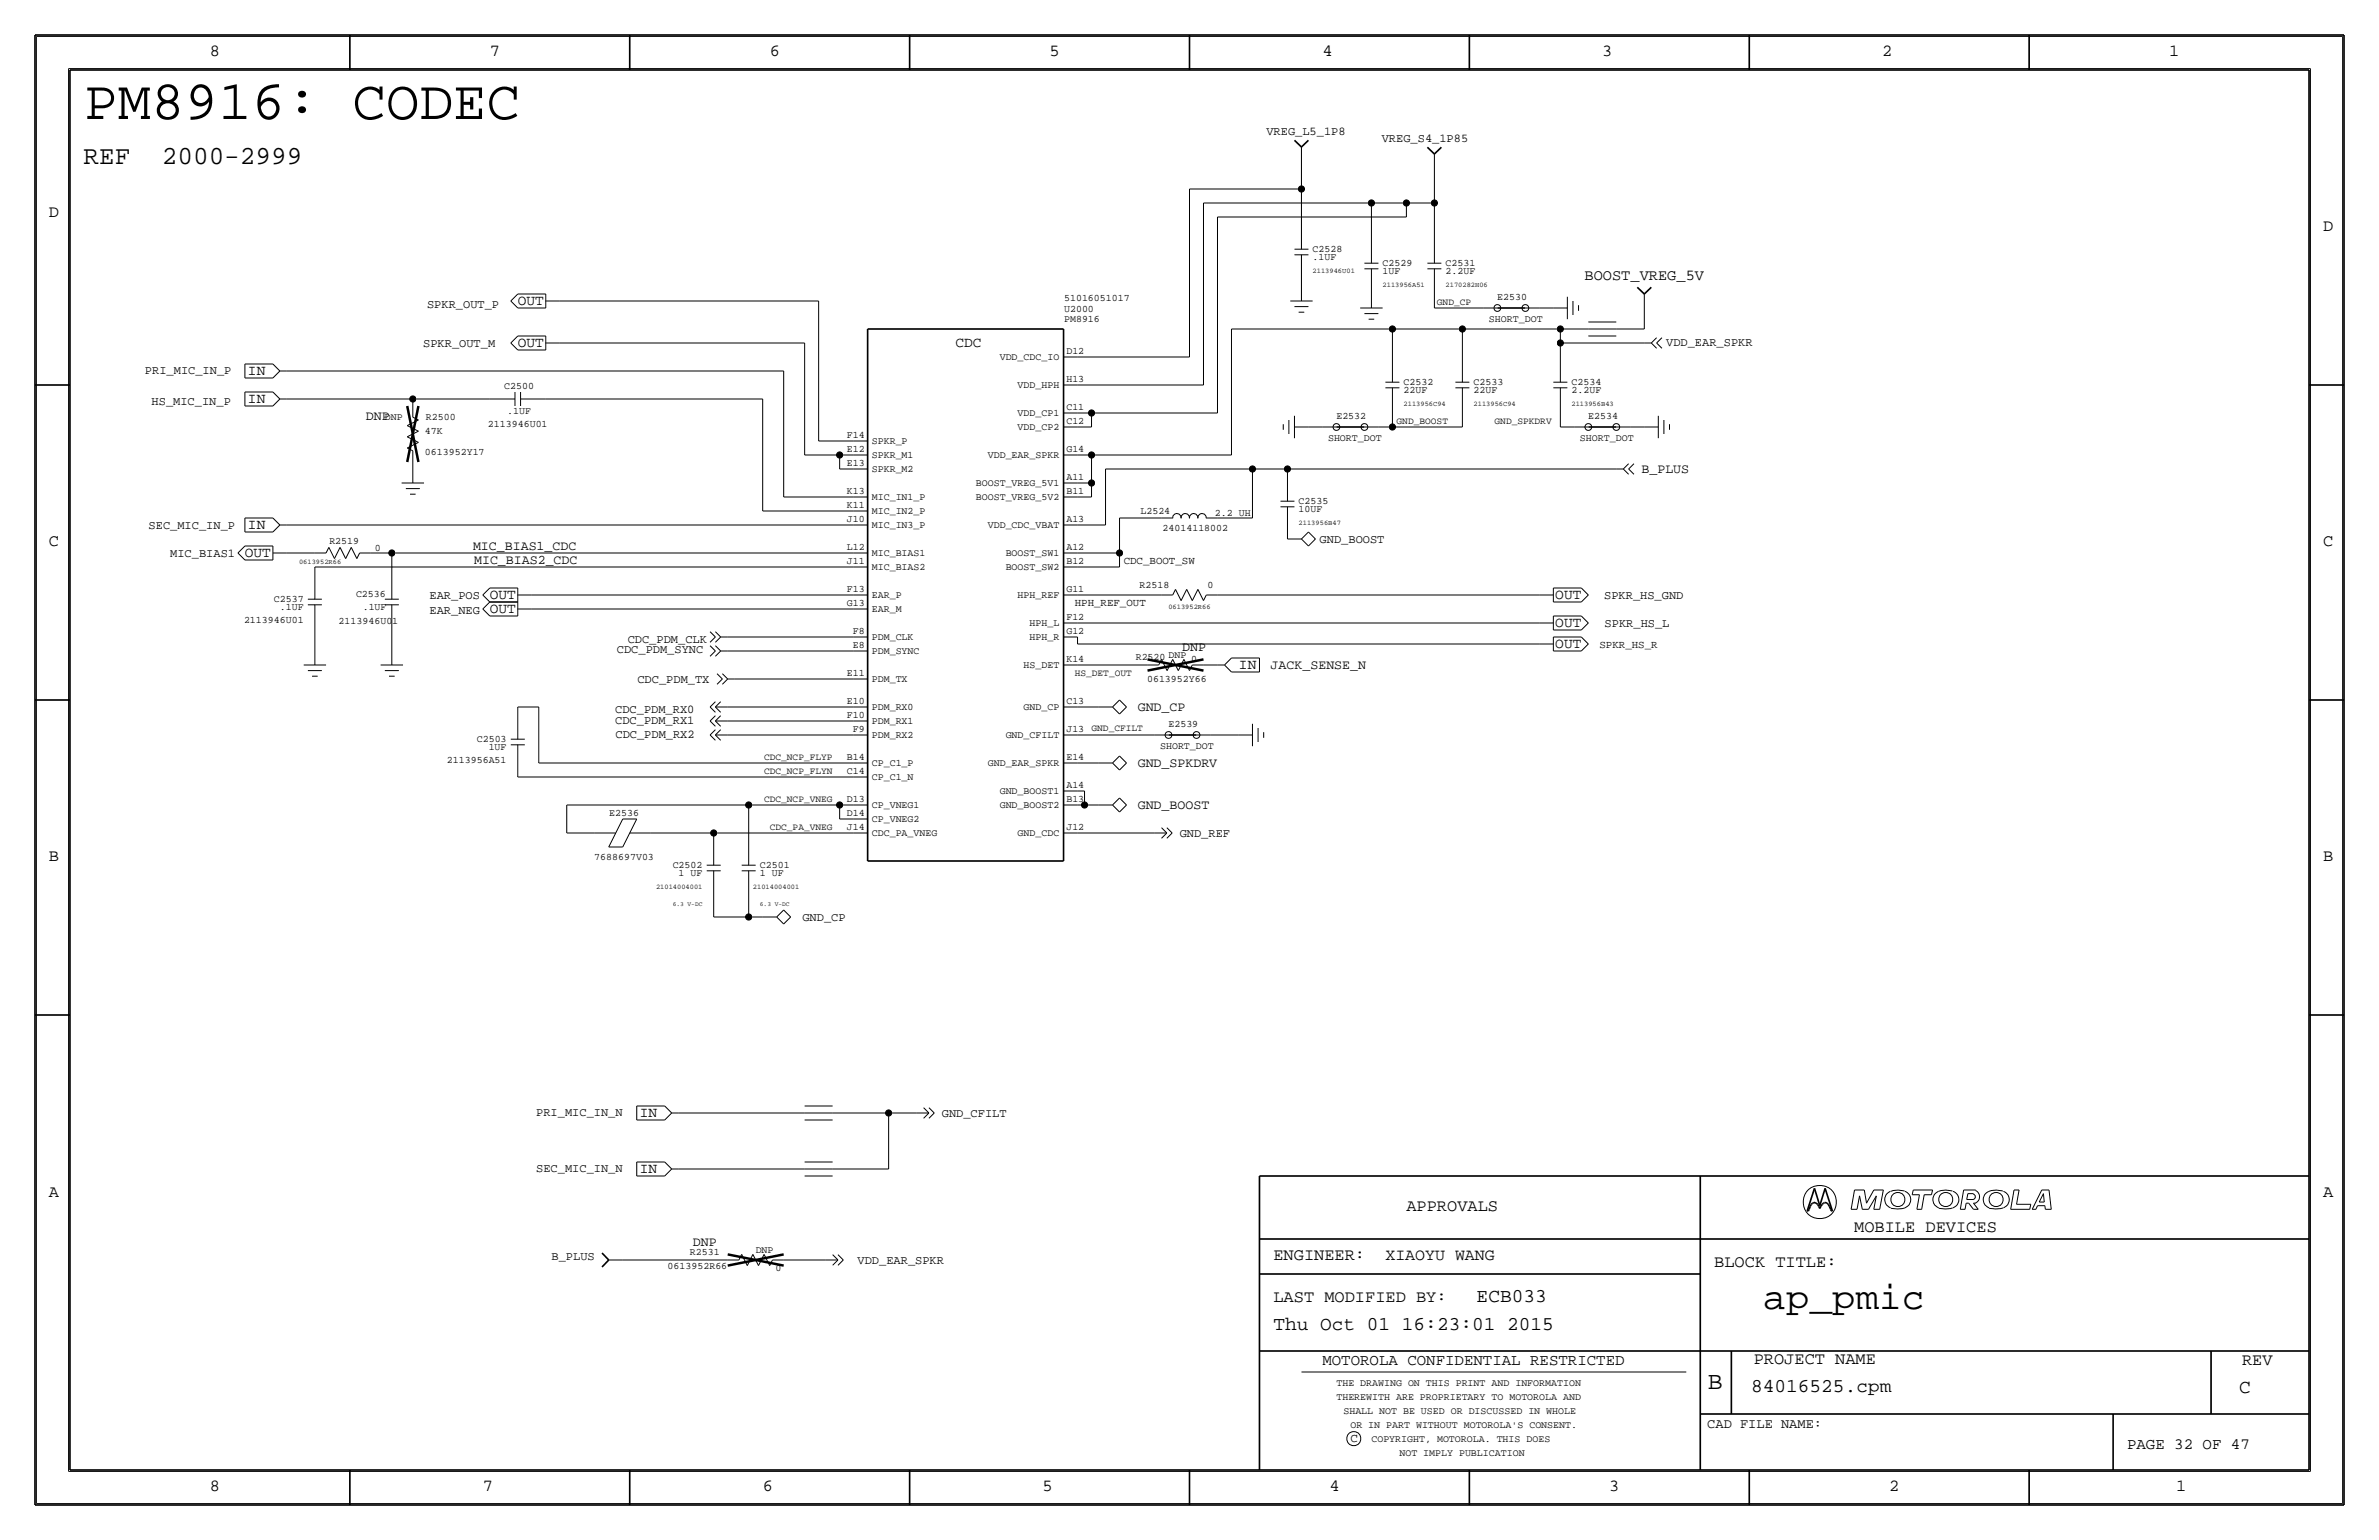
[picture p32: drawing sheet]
<svg xmlns="http://www.w3.org/2000/svg" width="432mm" height="279mm" viewBox="0 0 432 279" stroke-linecap="round" stroke-linejoin="round" font-family="sans-serif">
<defs><g id="words">
<text font-size="10.1" x="15.2" y="21.6">PM8916: CODEC</text>
<text font-size="7" x="320" y="237.5">ap_pmic</text>
<g font-size="4.7">
<text x="15.1" y="29.8">REF</text>
<text x="29.3" y="29.8">2000-2999</text>
</g>
<text font-size="4.5" x="310" y="252.1">B</text>
<g font-size="3.5">
<text x="268" y="236.2">ECB033</text>
<text x="231.1" y="241.3">Thu Oct 01 16:23:01 2015</text>
<text x="317.9" y="252.6">84016525.cpm</text>
<text x="406.4" y="252.7">C</text>
</g>
<g font-size="3.1">
<text x="38.1" y="10.2">8</text>
<text x="88.9" y="10.2">7</text>
<text x="139.7" y="10.2">6</text>
<text x="190.5" y="10.2">5</text>
<text x="240" y="10.2">4</text>
<text x="290.8" y="10.2">3</text>
<text x="341.6" y="10.2">2</text>
<text x="393.7" y="10.2">1</text>
<text x="8.9" y="39.4">D</text>
<text x="421.6" y="41.9">D</text>
<text x="8.9" y="99.1">C</text>
<text x="421.6" y="99.1">C</text>
<text x="8.9" y="156.2">B</text>
<text x="421.6" y="156.2">B</text>
<text x="8.9" y="217.2">A</text>
<text x="255.3" y="219.7">APPROVALS</text>
<text x="421.6" y="217.2">A</text>
<text x="336.5" y="223.5">MOBILE DEVICES</text>
<text x="231.1" y="228.6">ENGINEER:</text>
<text x="311.2" y="229.9">BLOCK TITLE:</text>
<text x="231.1" y="236.2">LAST MODIFIED BY:</text>
<text x="318.3" y="247.5">PROJECT NAME</text>
<text x="407" y="247.6">REV</text>
<text x="38.1" y="270.5">8</text>
<text x="87.6" y="270.5">7</text>
<text x="138.4" y="270.5">6</text>
<text x="189.2" y="270.5">5</text>
<text x="241.3" y="270.5">4</text>
<text x="292.1" y="270.5">3</text>
<text x="342.9" y="270.5">2</text>
<text x="395" y="270.5">1</text>
</g>
<text font-size="3" x="251.5" y="228.6">XIAOYU WANG</text>
<g font-size="2.9">
<text x="240" y="247.6">MOTOROLA CONFIDENTIAL RESTRICTED</text>
<text x="386.1" y="262.9">PAGE 32 OF 47</text>
</g>
<text font-size="2.8" x="287.6" y="50.8">BOOST_VREG_5V</text>
<g font-size="2.6">
<text x="94" y="55.4">OUT</text>
<text x="94" y="63">OUT</text>
<text x="173.4" y="63">CDC</text>
<text x="45" y="68">IN</text>
<text x="45" y="73.1">IN</text>
<text x="45" y="96">IN</text>
<text x="44.4" y="101.1">OUT</text>
<text x="88.9" y="111.3">OUT</text>
<text x="88.9" y="108.8">OUT</text>
<text x="282.3" y="108.8">OUT</text>
<text x="282.3" y="113.8">OUT</text>
<text x="282.3" y="117.7">OUT</text>
<text x="224.9" y="121.4">IN</text>
<text x="116.1" y="202.6">IN</text>
<text x="116.1" y="212.8">IN</text>
</g>
<text font-size="2.5" x="309.9" y="259.1">CAD FILE NAME:</text>
<g font-size="2.4">
<text x="66.4" y="76.2">DNP</text>
<text x="297.9" y="85.9">B_PLUS</text>
<text x="85.9" y="99.8">MIC_BIAS1_CDC</text>
<text x="86.1" y="102.3">MIC_BIAS2_CDC</text>
<text x="214.6" y="118.1">DNP</text>
<text x="230.6" y="121.4">JACK_SENSE_N</text>
<text x="206.5" y="129">GND_CP</text>
<text x="206.5" y="139.2">GND_SPKDRV</text>
<text x="206.5" y="146.8">GND_BOOST</text>
<text x="125.7" y="226.1">DNP</text>
</g>
<text font-size="2.3" x="245.1" y="261.6">C</text>
<g font-size="2.2">
<text x="229.9" y="24.5">VREG_L5_1P8</text>
<text x="250.8" y="25.7">VREG_S4_1P85</text>
<text x="77.5" y="55.8">SPKR_OUT_P</text>
<text x="76.8" y="63">SPKR_OUT_M</text>
<text x="302.4" y="62.8">VDD_EAR_SPKR</text>
<text x="26.3" y="67.9">PRI_MIC_IN_P</text>
<text x="27.5" y="73.6">HS_MIC_IN_P</text>
<text x="27" y="96">SEC_MIC_IN_P</text>
<text x="30.9" y="101.1">MIC_BIAS1</text>
<text x="239.5" y="98.6">GND_BOOST</text>
<text x="78" y="111.5">EAR_NEG</text>
<text x="78" y="108.7">EAR_POS</text>
<text x="291.2" y="108.7">SPKR_HS_GND</text>
<text x="291.2" y="113.8">SPKR_HS_L</text>
<text x="112" y="118.4">CDC_PDM_SYNC</text>
<text x="113.9" y="116.6">CDC_PDM_CLK</text>
<text x="115.7" y="124">CDC_PDM_TX</text>
<text x="111.7" y="131.4">CDC_PDM_RX1</text>
<text x="111.7" y="129.4">CDC_PDM_RX0</text>
<text x="111.7" y="133.9">CDC_PDM_RX2</text>
<text x="214.1" y="151.9">GND_REF</text>
<text x="145.6" y="167.1">GND_CP</text>
<text x="97.3" y="202.5">PRI_MIC_IN_N</text>
<text x="170.9" y="202.7">GND_CFILT</text>
<text x="97.3" y="212.7">SEC_MIC_IN_N</text>
<text x="100.1" y="228.6">B_PLUS</text>
<text x="155.7" y="229.4">VDD_EAR_SPKR</text>
</g>
<g font-size="2">
<text x="204" y="102.4">CDC_BOOT_SW</text>
<text x="195.1" y="110">HPH_REF_OUT</text>
<text x="290.3" y="117.6">SPKR_HS_R</text>
</g>
<g font-size="1.8">
<text x="238.3" y="47.2">.1UF</text>
<text x="238.3" y="45.7">C2528</text>
<text x="251" y="49.8">1UF</text>
<text x="251" y="48.3">C2529</text>
<text x="262.4" y="49.8">2.2UF</text>
<text x="262.4" y="48.3">C2531</text>
<text x="193.1" y="58.4">PM8916</text>
<text x="193.1" y="54.6">51016051017</text>
<text x="193.1" y="56.5">U2000</text>
<text x="270.3" y="58.4">SHORT_DOT</text>
<text x="271.8" y="54.4">E2530</text>
<text x="181.5" y="65.4">VDD_CDC_IO</text>
<text x="193.6" y="64.3">D12</text>
<text x="91.5" y="70.6">C2500</text>
<text x="184.7" y="70.5">VDD_HPH</text>
<text x="193.6" y="69.3">H13</text>
<text x="254.8" y="71.4">22UF</text>
<text x="254.8" y="69.9">C2532</text>
<text x="267.5" y="71.4">22UF</text>
<text x="267.5" y="69.9">C2533</text>
<text x="285.2" y="71.4">2.2UF</text>
<text x="285.2" y="69.9">C2534</text>
<text x="69.8" y="76.2">DNP</text>
<text x="77.3" y="76.2">R2500</text>
<text x="88.6" y="77.5">2113946U01</text>
<text x="92.1" y="75.2">.1UF</text>
<text x="184.7" y="75.5">VDD_CP1</text>
<text x="193.6" y="77">C12</text>
<text x="193.6" y="74.4">C11</text>
<text x="242.6" y="75.9">E2532</text>
<text x="288.3" y="75.9">E2534</text>
<text x="77.1" y="78.7">47K</text>
<text x="77.1" y="82.5">0613952Y17</text>
<text x="153.7" y="79.5">F14</text>
<text x="153.7" y="82">E12</text>
<text x="158.2" y="83.2">SPKR_M1</text>
<text x="158.2" y="80.6">SPKR_P</text>
<text x="179.3" y="83.2">VDD_EAR_SPKR</text>
<text x="184.7" y="78.1">VDD_CP2</text>
<text x="193.6" y="82">G14</text>
<text x="241.1" y="80">SHORT_DOT</text>
<text x="286.8" y="80">SHORT_DOT</text>
<text x="153.7" y="84.6">E13</text>
<text x="153.7" y="89.7">K13</text>
<text x="158.2" y="85.7">SPKR_M2</text>
<text x="177.1" y="88.2">BOOST_VREG_5V1</text>
<text x="193.6" y="89.7">B11</text>
<text x="193.6" y="87.1">A11</text>
<text x="153.7" y="94.7">J10</text>
<text x="153.7" y="92.2">K11</text>
<text x="158.2" y="90.8">MIC_IN1_P</text>
<text x="158.2" y="93.3">MIC_IN2_P</text>
<text x="158.2" y="95.9">MIC_IN3_P</text>
<text x="177.1" y="90.8">BOOST_VREG_5V2</text>
<text x="179.3" y="95.9">VDD_CDC_VBAT</text>
<text x="193.6" y="94.7">A13</text>
<text x="207" y="93.2">L2524</text>
<text x="220.5" y="93.6">2.2 UH</text>
<text x="235.7" y="93">10UF</text>
<text x="235.7" y="91.4">C2535</text>
<text x="59.8" y="98.7">R2519</text>
<text x="68" y="99.9">0</text>
<text x="153.7" y="99.8">L12</text>
<text x="158.2" y="100.9">MIC_BIAS1</text>
<text x="182.5" y="100.9">BOOST_SW1</text>
<text x="193.6" y="99.8">A12</text>
<text x="211" y="96.3">24014118002</text>
<text x="153.7" y="102.4">J11</text>
<text x="153.7" y="107.4">F13</text>
<text x="158.2" y="103.5">MIC_BIAS2</text>
<text x="182.5" y="103.5">BOOST_SW2</text>
<text x="193.6" y="107.4">G11</text>
<text x="193.6" y="102.4">B12</text>
<text x="206.8" y="106.7">R2518</text>
<text x="219.2" y="106.7">0</text>
<text x="44.3" y="113">2113946U01</text>
<text x="49.7" y="109.2">C2537</text>
<text x="50.8" y="110.7">.1UF</text>
<text x="61.5" y="113.2">2113946U01</text>
<text x="64.6" y="108.4">C2536</text>
<text x="65.8" y="110.7">.1UF</text>
<text x="153.7" y="110">G13</text>
<text x="158.2" y="108.6">EAR_P</text>
<text x="158.2" y="111.1">EAR_M</text>
<text x="184.7" y="108.6">HPH_REF</text>
<text x="186.9" y="113.6">HPH_L</text>
<text x="193.6" y="112.5">F12</text>
<text x="154.8" y="117.6">E8</text>
<text x="154.8" y="115.1">F8</text>
<text x="158.2" y="118.7">PDM_SYNC</text>
<text x="158.2" y="116.2">PDM_CLK</text>
<text x="186.9" y="116.2">HPH_R</text>
<text x="193.6" y="115.1">G12</text>
<text x="206.1" y="119.8">R2520 DNP 0</text>
<text x="153.7" y="122.7">E11</text>
<text x="158.2" y="123.8">PDM_TX</text>
<text x="185.8" y="121.3">HS_DET</text>
<text x="193.6" y="120.1">K14</text>
<text x="208.2" y="123.6">0613952Y66</text>
<text x="153.7" y="130.3">F10</text>
<text x="153.7" y="127.8">E10</text>
<text x="158.2" y="128.9">PDM_RX0</text>
<text x="158.2" y="131.4">PDM_RX1</text>
<text x="185.8" y="128.9">GND_CP</text>
<text x="193.6" y="127.8">C13</text>
<text x="212.1" y="131.8">E2539</text>
<text x="86.5" y="134.6">C2503</text>
<text x="88.7" y="136.1">1UF</text>
<text x="153.7" y="137.9">B14</text>
<text x="154.8" y="132.8">F9</text>
<text x="158.2" y="134">PDM_RX2</text>
<text x="182.5" y="134">GND_CFILT</text>
<text x="193.6" y="137.9">E14</text>
<text x="193.6" y="132.8">J13</text>
<text x="210.6" y="135.8">SHORT_DOT</text>
<text x="81.1" y="138.4">2113956A51</text>
<text x="153.7" y="140.5">C14</text>
<text x="158.2" y="141.6">CP_C1_N</text>
<text x="158.2" y="139">CP_C1_P</text>
<text x="179.3" y="139">GND_EAR_SPKR</text>
<text x="193.6" y="143">A14</text>
<text x="110.6" y="148.1">E2536</text>
<text x="153.7" y="148.1">D14</text>
<text x="153.7" y="145.5">D13</text>
<text x="158.2" y="146.7">CP_VNEG1</text>
<text x="158.2" y="149.2">CP_VNEG2</text>
<text x="181.5" y="146.7">GND_BOOST2</text>
<text x="181.5" y="144.1">GND_BOOST1</text>
<text x="193.6" y="145.5">B13</text>
<text x="107.9" y="156">7688697V03</text>
<text x="153.7" y="150.6">J14</text>
<text x="158.2" y="151.7">CDC_PA_VNEG</text>
<text x="184.7" y="151.7">GND_CDC</text>
<text x="193.6" y="150.6">J12</text>
<text x="122.1" y="157.5">C2502</text>
<text x="123.2" y="159">1 UF</text>
<text x="137.9" y="159">1 UF</text>
<text x="137.9" y="157.5">C2501</text>
<text x="125.2" y="227.7">R2531</text>
<text x="137.2" y="227.3">DNP</text>
<text x="121.2" y="230.3">0613952R66</text>
<text x="140.8" y="230.6">0</text>
<text x="242.6" y="251.5">THE DRAWING ON THIS PRINT AND INFORMATION</text>
<text x="242.6" y="254">THEREWITH ARE PROPRIETARY TO MOTOROLA AND</text>
<text x="243.8" y="256.5">SHALL NOT BE USED OR DISCUSSED IN WHOLE</text>
<text x="245.1" y="259.1">OR IN PART WITHOUT MOTOROLA'S CONSENT.</text>
<text x="248.9" y="261.6">COPYRIGHT, MOTOROLA. THIS DOES</text>
<text x="254" y="264.2">NOT IMPLY PUBLICATION</text>
</g>
<g font-size="1.7">
<text x="260.8" y="55.3">GND_CP</text>
<text x="253.5" y="77">GND_BOOST</text>
<text x="271.3" y="77">GND_SPKDRV</text>
<text x="195.1" y="122.7">HS_DET_OUT</text>
<text x="138.7" y="137.9">CDC_NCP_FLYP</text>
<text x="198.1" y="132.7">GND_CFILT</text>
<text x="138.7" y="140.5">CDC_NCP_FLYN</text>
<text x="138.7" y="145.5">CDC_NCP_VNEG</text>
<text x="139.7" y="150.6">CDC_PA_VNEG</text>
</g>
<g font-size="1.3">
<text x="238.3" y="49.5">2113946U01</text>
<text x="251" y="52.1">2113956A51</text>
<text x="262.4" y="52.1">2170282H06</text>
<text x="254.8" y="73.7">2113956C94</text>
<text x="267.5" y="73.7">2113956C94</text>
<text x="285.2" y="73.7">2113956B43</text>
<text x="235.7" y="95.2">2113956B47</text>
<text x="54.3" y="102.4">0613952R66</text>
<text x="212.1" y="110.5">0613952R66</text>
<text x="119.1" y="161.3">21014004001</text>
<text x="136.7" y="161.3">21014004001</text>
</g>
<g font-size="1.1">
<text x="122.1" y="164.3">6.3 V-DC</text>
<text x="137.9" y="164.3">6.3 V-DC</text>
</g>
</g></defs>
<g fill="none" stroke="#000" stroke-width=".18">
<path d="M6.6 6.6h418.6zM6.6 6.6v266.2zM12.4 12.4v254.6zM12.4 12.4h407zM419.4 12.4v254.6zM425.2 6.6v266.2zM215.9 34.3v30.5zM215.9 34.3h20.3zM218.4 36.8v33zM218.4 36.8h30.5zM221 39.4h34.3zM221 39.4v35.5z"/>
<path d="M236.2 29.2v5.1zM236.2 34.3v6.3zM236.2 26.7v2.5zM248.9 36.8h6.4zM248.9 36.8v6.4zM255.3 36.8v2.6zM255.3 36.8h5zM260.3 30.5v6.3zM260.3 36.8v6.4zM260.3 27.9v2.6zM92.7 54.6l1.3 1.3zM94 53.3h5.1z"/>
<path d="M94 55.9h5.1zM94 53.3l-1.3 1.3zM99.1 54.6h2.5zM99.1 53.3v2.6zM101.6 54.6h47zM148.6 54.6v25.4zM223.5 59.7v22.9zM223.5 59.7h29.2zM234.2 54.6h4.1zM234.9 46.2h2.6zM235 45.2h2.5zM235 55.6h2.5z"/>
<path d="M235.7 56.6h1zM236.2 50.8v1.3zM236.2 46.2v4.6zM236.2 40.6v4.6zM236.2 52.1v2.5zM246.9 55.9h4.1zM247.6 48.8h2.6zM247.7 56.9h2.5zM247.7 47.8h2.5zM248.4 57.9h1zM248.9 53.3v2.6zM248.9 48.8v4.5z"/>
<path d="M248.9 43.2v4.6zM252.7 59.7h12.7zM252.7 59.7v5.1zM259.1 47.8h2.5zM259.1 48.8h2.5zM260.3 53.3v2.6zM260.3 48.8v4.5zM260.3 43.2v4.6zM260.4 55.9h8.8zM265.4 59.7h17.8zM265.4 59.7v5.1zM269.2 55.9h2.6z"/>
<path d="M276.9 55.9h2.5zM279.4 55.9h2.5zM281.9 55.9h2.6zM283.2 59.7h5.1zM283.2 59.7v2.5zM284.5 53.8v4.1zM285.5 54.6v2.5zM286.5 55.4v1zM288.3 59.7h5.1zM288.3 58.4h5.1zM293.4 59.7h5zM298.4 55.9v3.8z"/>
<path d="M298.4 53.3v2.6zM44.4 66h5.1zM44.4 66v2.6zM44.4 68.6h5.1zM44.4 71.1h5.1zM44.4 71.1v2.6zM44.4 73.7h5.1zM49.5 66l1.3 1.3zM49.5 71.1l1.3 1.3zM50.8 67.3l-1.3 1.3zM50.8 72.4l-1.3 1.3zM50.8 67.3h1.3z"/>
<path d="M50.8 72.4h1.3zM52.1 72.4h22.8zM52.1 67.3h90.1zM73.9 77.2l2 1zM73.9 79.2l2 1.1zM73.9 79.2l2-1zM73.9 77.2l2-1zM74.9 72.4h14zM74.9 72.4v1.3zM74.9 73.7v2zM74.9 75.7l1 .5zM88.9 72.4h4.6z"/>
<path d="M92.7 62.2l1.3 1.3zM93.5 71.1v2.6zM94 61h5.1zM94 63.5h5.1zM94 61l-1.3 1.2zM94.5 72.4h4.6zM94.5 71.1v2.6zM99.1 72.4h39.3zM99.1 62.2h2.5zM99.1 61v2.5zM101.6 62.2h44.4zM138.4 72.4v20.3z"/>
<path d="M142.2 67.3v22.9zM146 62.2v20.3zM193 64.8h2.6zM193 69.8h2.6zM193 74.9h2.6zM193 77.5h2.6zM195.6 77.5h2.5zM195.6 69.8h22.8zM195.6 74.9h2.5zM195.6 64.8h20.3zM198.1 74.9h22.9zM198.1 74.9v2.6z"/>
<path d="M232.9 77v1zM233.9 76.2v2.5zM234.9 77.5h2.6zM234.9 75.4v4.1zM237.5 77.5h2.5zM240 77.5h2.6zM247.7 77.5h2.5zM250.2 77.5h2.5zM251.5 70.4h2.5zM251.5 69.3h2.5zM252.7 77.5h12.7zM252.7 74.9v2.6z"/>
<path d="M252.7 70.4v4.5zM252.7 64.8v4.5zM264.2 70.4h2.5zM264.2 69.3h2.5zM265.4 74.9v2.6zM265.4 70.4v4.5zM265.4 64.8v4.5zM281.9 70.4h2.6zM281.9 69.3h2.6zM283.2 62.2h15.2zM283.2 62.2v2.6zM283.2 74.9v2.6z"/>
<path d="M283.2 77.5h2.5zM283.2 70.4v4.5zM283.2 64.8v4.5zM285.8 77.5h2.5zM288.3 61h5.1zM293.4 77.5h2.5zM295.9 77.5h2.5zM298.4 62.2h1.3zM298.5 77.5h2.5zM299.7 62.2l1 1zM300.7 62.2l1 1zM300.7 61.3l-1 .9z"/>
<path d="M301 75.4v4.1zM301.7 61.3l-1 .9zM302 76.2v2.5zM303 77v1zM44.4 99.1h5.1zM44.4 94h5.1zM44.4 94v2.5zM44.4 96.5h5.1zM44.4 99.1l-1.2 1.2zM49.5 94l1.3 1.3zM49.5 99.1v2.5zM50.8 95.2l-1.3 1.3z"/>
<path d="M50.8 95.2h1.3zM52.1 95.2h102.8zM59.7 99.3l-.5 1zM59.7 99.3l1 2zM61.7 99.3l-1 2zM61.7 99.3l1 2zM63.8 99.3l-1.1 2zM63.8 99.3l1 2zM72.9 87.6h4.1zM73.7 88.6h2.5zM73.9 81.3l2-1zM73.9 81.3l1 .5z"/>
<path d="M74.4 89.7h1zM74.9 83.8v1.3zM74.9 85.1v2.5zM74.9 81.8v2zM138.4 92.7h16.5zM142.2 90.2h12.7zM146 82.5h6.4zM148.6 80h6.3zM152.4 82.6v2.5zM152.4 85.1h2.5zM152.4 82.5h2.5zM154.9 85.1h2.6z"/>
<path d="M154.9 80h2.6zM154.9 82.5h2.6zM154.9 90.2h2.6zM154.9 95.2h2.6zM154.9 92.7h2.6zM193 90.2h2.6zM193 87.6h2.6zM193 82.5h2.6zM193 95.2h2.6zM195.6 90.2h2.5zM195.6 82.5h2.5zM195.6 95.2h5.1z"/>
<path d="M195.6 87.6h2.5zM198.1 87.6v2.6zM198.1 82.6v5zM198.1 82.5h25.4zM200.7 85.1v10.2zM200.7 85.1h26.6zM203.2 94h7.6zM203.2 94v6.3zM210.8 94h2.1zM212.9 94a.75 .75 0 0 1 .7-.8 .75 .75 0 0 1 .7 .8M214.4 94a.75 .75 0 0 1 .7-.8 .75 .75 0 0 1 .7 .8M215.9 94a.75 .75 0 0 1 .7-.8 .75 .75 0 0 1 .8 .8"/>
<path d="M217.4 94a.75 .75 0 0 1 .8-.8 .75 .75 0 0 1 .7 .8M218.9 94h2.1zM221 94h6.3zM227.3 85.1v8.9zM227.3 85.1h6.4zM232.4 91.9h2.5zM232.4 90.9h2.5zM233.7 85.1h59.7zM233.7 85.1v1.3zM233.7 96.5v1.3zM233.7 97.8h2.5zM233.7 91.9v4.6z"/>
<path d="M233.7 86.4v4.5zM236.2 97.8l1.3 1.3zM236.2 97.8l1.3-1.3zM237.5 96.5l1.3 1.3zM238.8 97.8l-1.3 1.3zM293.4 85.1h1.2zM294.6 85.1l1 1zM295.6 85.1l1 1zM295.6 84.1l-1 1zM296.6 84.1l-1 1zM43.2 100.3l1.3 1.3zM44.4 101.6h5.1z"/>
<path d="M49.5 100.3h2.6zM52.1 100.3h5.1zM55.9 108.7h2.5zM55.9 109.7h2.5zM57.1 100.3h2.1zM57.1 114.3v3.8zM57.1 102.9h97.8zM57.1 102.9v1.2zM57.1 109.7v4.6zM57.1 104.1v4.6zM57.1 118.1v2.6zM65.3 100.3h2z"/>
<path d="M65.3 100.3l-.5 1zM67.3 100.3h3.8zM69.8 108.7h2.6zM69.8 109.7h2.6zM71.1 100.3h83.8zM71.1 114.3v3.8zM71.1 100.3v3.8zM71.1 109.7v4.6zM71.1 104.1v4.6zM71.1 118.1v2.6zM87.6 110.5l1.3 1.3zM87.6 107.9l1.3 1.3z"/>
<path d="M88.9 109.2h5.1zM88.9 111.8h5.1zM88.9 106.7h5.1zM88.9 109.2l-1.3 1.3zM88.9 106.7l-1.3 1.2zM94 110.5h2.5zM94 109.2v2.6zM94 107.9h2.5zM94 106.7v2.5zM96.5 107.9h58.4zM96.5 110.5h58.4zM128.9 114.6l.9 1z"/>
<path d="M128.9 117.1l.9 1zM129.8 115.6l-.9 .9zM129.8 114.6l1 1zM129.8 118.1l-.9 1zM129.8 117.1l1 1zM130.8 115.6l-1 .9zM130.8 115.6h1.3zM130.8 118.1l-1 1zM130.8 118.1h1.3zM132.1 115.6h22.8zM132.1 118.1h22.8zM154.9 102.9h2.6z"/>
<path d="M154.9 100.3h2.6zM154.9 110.5h2.6zM154.9 107.9h2.6zM154.9 118.1h2.6zM154.9 115.6h2.6zM193 113h2.6zM193 115.6h2.6zM193 107.9h2.6zM193 102.9h2.6zM193 100.3h2.6zM195.6 113h83.8zM195.6 102.9h7.6z"/>
<path d="M195.6 116.8h83.8zM195.6 115.6v1.2zM195.6 107.9h15.2zM195.6 100.3h7.6zM203.2 100.3v2.6zM210.8 119.6l-.5 1zM210.8 119.6l1 2.1zM210.8 107.9h2.1zM212.9 119.6l-1.1 2.1zM212.9 119.6l1 2.1zM213.4 106.9l-.5 1zM213.4 106.9l1 2.1z"/>
<path d="M214.9 119.6l-1 2.1zM214.9 119.6l1 2.1zM215.4 106.9l-1 2.1zM215.4 106.9l1 2.1zM217.4 106.9l-1 2.1zM217.4 106.9l1 2.1zM218.9 108l-.5 1zM218.9 107.9h2.1zM221 107.9h58.4zM223.5 119.4l-1.3 1.2zM223.5 119.4h5.1zM228.6 119.4v2.5z"/>
<path d="M279.4 107.9h2.5zM279.4 116.8h2.5zM279.4 113h2.5zM281.9 106.7h5.1zM281.9 109.2h5.1zM281.9 106.7v2.5zM281.9 115.6h5.1zM281.9 118.1h5.1zM281.9 115.6v2.5zM281.9 111.8h5.1zM281.9 114.3h5.1zM281.9 111.8v2.5z"/>
<path d="M287 106.7l1.3 1.2zM287 115.6l1.3 1.2zM287 111.8l1.3 1.2zM288.3 107.9l-1.3 1.3zM288.3 116.8l-1.3 1.3zM288.3 113l-1.3 1.3zM55.1 120.7h4.1zM55.9 121.7h2.5zM56.6 122.7h1.1zM69.1 120.7h4.1zM69.8 121.7h2.6zM70.6 122.7h1z"/>
<path d="M92.7 134.1h2.5zM92.7 135.1h2.5zM94 128.3v1.2zM94 139.7v1.3zM94 135.1v4.6zM94 129.5v4.6zM94 128.3h3.8zM97.8 138.4h57.1zM97.8 128.3v10.1zM128.9 133.3l.9 1zM128.9 130.8l.9 1zM128.9 128.3l.9 .9z"/>
<path d="M128.9 133.3l.9-.9zM128.9 130.8l.9-1zM128.9 128.3l.9-1zM129.8 133.3l1 1zM129.8 130.8l1 1zM129.8 128.3l1 .9zM129.8 133.3h2.3zM129.8 133.3l1-.9zM129.8 130.8h2.3zM129.8 130.8l1-1zM129.8 128.3h2.3zM129.8 128.3l1-1z"/>
<path d="M130.1 122.2l1 1zM131.1 123.2l-1 1zM131.1 122.2l1 1zM132.1 130.8h22.8zM132.1 128.3h22.8zM132.1 123.2l-1 1zM132.1 123.2h1.2zM132.1 133.3h22.8zM133.3 123.2h21.6zM154.9 128.3h2.6zM154.9 133.3h2.6zM154.9 123.2h2.6z"/>
<path d="M154.9 130.8h2.6zM154.9 138.4h2.6zM193 138.4h2.6zM193 128.3h2.6zM193 133.3h2.6zM193 120.7h2.6zM195.6 138.4h3.8zM195.6 120.7h12.7zM195.6 128.3h3.8zM195.6 133.3h14zM199.4 128.3h2.5zM199.4 138.4h2.5z"/>
<path d="M201.9 128.3l1.3 1.2zM201.9 128.3l1.3-1.3zM201.9 138.4l1.3 1.3zM201.9 138.4l1.3-1.2zM203.2 127l1.3 1.3zM203.2 137.2l1.3 1.2zM204.5 128.3l-1.3 1.2zM204.5 138.4l-1.3 1.3zM208.3 120.7h2zM209.5 133.3h2.6zM216.4 120.7l-.5 1zM216.4 120.7h2z"/>
<path d="M217.2 133.3h2.5zM218.4 120.7h2.6zM219.7 133.3h5.1zM221 120.7h1.3zM222.2 120.7l1.3 1.2zM223.5 121.9h5.1zM224.8 133.3h2.5zM227.3 131.3v4.1zM228.3 132.1v2.5zM229.4 132.8v1.1zM94 141h60.9zM102.9 151.1h5z"/>
<path d="M102.9 146v5.1zM102.9 146h33zM107.9 151.1h3.9zM110.5 153.7h2.5zM113 148.6h2.6zM113 148.6l-2.5 5.1zM114.3 151.1h3.8zM115.6 148.6l-2.6 5.1zM118.1 151.1h11.4zM128.3 158h2.5zM128.3 157h2.5zM129.5 151.1h25.4z"/>
<path d="M129.5 151.1v1.3zM129.5 158v4.6zM129.5 152.4v4.6zM134.6 157h2.6zM134.6 158h2.6zM135.9 146h16.5zM135.9 146v6.4zM135.9 158v4.6zM135.9 152.4v4.6zM152.4 146h2.5zM152.4 146.1v2.5zM152.4 148.6h2.5z"/>
<path d="M154.9 151.1h2.6zM154.9 141h2.6zM154.9 148.6h2.6zM154.9 146h2.6zM193 151.1h2.6zM193 146h2.6zM193 143.5h2.6zM195.6 143.5h1.2zM195.6 151.1h14zM195.6 146h1.3zM196.8 143.5v2.5zM196.8 146h2.6z"/>
<path d="M199.4 146h2.5zM201.9 146l1.3 1.3zM201.9 146l1.3-1.2zM203.2 144.8l1.3 1.2zM204.5 146l-1.3 1.3zM209.5 151.1h2.3zM210.8 152.1l1-1zM210.8 150.2l1 .9zM211.8 152.1l1-1zM211.8 150.2l1 .9zM129.5 166.4h6.4zM129.5 162.6v3.8z"/>
<path d="M135.9 166.4h2.5zM135.9 162.6v3.8zM138.4 166.4h2.6zM141 166.4l1.2 1.2zM141 166.4l1.2-1.3zM142.2 165.1l1.3 1.3zM143.5 166.4l-1.3 1.2zM115.6 200.7h5.1zM115.6 200.7v2.5zM115.6 203.2h5.1zM115.6 210.8h5.1zM115.6 210.8v2.6z"/>
<path d="M115.6 213.4h5.1zM120.6 200.7l1.3 1.2zM120.6 210.8l1.3 1.3zM121.9 201.9l-1.2 1.3zM121.9 212.1l-1.2 1.3zM121.9 201.9h1.3zM121.9 212.1h1.3zM123.2 212.1h22.8zM123.2 201.9h22.8zM146 201.9h5.1zM146 200.7h5.1zM146 203.2h5.1z"/>
<path d="M146 212.1h5.1zM146 210.8h5.1zM146 213.4h5.1zM151.1 201.9h10.2zM151.1 212.1h10.2zM161.3 201.9h5.1zM161.3 201.9v10.2zM166.4 201.9h2.2zM167.6 201l1 .9zM167.6 202.9l1-1zM168.6 201l1 .9zM168.6 202.9l1-1z"/>
<path d="M336 219.4h1.1zM336.6 215.9h1.8zM336.6 215.9l-.6 3.5zM337.5 217l-.4 2.4zM337.5 217l.5 2.4zM338 219.4h1.1zM338.4 215.9l.4 2.4zM340.1 219.4h1.1zM340.1 215.9h1.7zM340.1 215.9l-1.3 2.4zM340.6 217l-1.5 2.4zM340.6 217l-.5 2.4z"/>
<path d="M341.8 215.9l-.6 3.5zM343.1 216.2a1.6 1.6 0 0 0-1 1.5 1.6 1.6 0 0 0 1.1 1.5M345.7 216.1h-.2a4 4 0 0 0-2.3 .1M345.7 216.2a1.59 1.59 0 0 1 1.1 1.5 1.59 1.59 0 0 1-1.1 1.5 5.1 5.1 0 0 1-2.5 0M347.1 216.8h1.3zM347.3 215.9l-.2 .9zM347.3 215.9h3.5zM347.9 219.4h.9zM348.4 216.8l-.5 2.6zM349.2 216.8l-.4 2.6zM349.2 216.8h1.4zM350.8 215.9l-.2 .9z"/>
<path d="M354.4 216.1a3.1 3.1 0 0 0-3.3 .7 1.62 1.62 0 0 0 .8 2.4M354.4 219.2a5.1 5.1 0 0 1-2.5 0M354.5 216.2a1.59 1.59 0 0 1 1 1.5 1.59 1.59 0 0 1-1 1.5M355.8 219.4h.9zM356.4 215.9l-.6 3.5zM356.4 215.9h2.2zM356.9 218.3l-.2 1.1zM356.9 218.3h.4zM357 217.6h1.2zM357.2 216.6l-.2 1zM357.2 216.6h1zM357.3 218.3l.9 1.1z"/>
<path d="M358.1 216.7a.5 .5 0 0 1 .4 .4 .5 .5 0 0 1-.4 .5M358.2 219.4h.9zM358.2 218.3l.9 1.1zM358.2 218.3h.4zM358.5 216a1.24 1.24 0 0 1 .8 1.1 1.24 1.24 0 0 1-.8 1.2M363.5 216.1a3.1 3.1 0 0 0-3.3 .7 1.62 1.62 0 0 0 .8 2.4M363.6 219.2a5.1 5.1 0 0 1-2.6 0M363.6 216.2a1.59 1.59 0 0 1 1.1 1.5 1.59 1.59 0 0 1-1.1 1.5M364.9 219.4h3.5zM365.6 215.9l-.7 3.5zM365.6 215.9h.9zM366 218.5h2.6z"/>
<path d="M366.5 215.9l-.5 2.6zM368.6 218.5l-.2 .9zM368.9 219.4h.6zM369.8 218.7h1.3zM369.8 218.7l-.3 .7zM370.1 218.1h.9zM370.6 215.9l-1.7 3.5zM370.6 215.9h1.3zM370.9 216.6l-.8 1.5zM370.9 216.6l.1 1.5zM371.1 218.7l.1 .7zM371.2 219.4h1.1z"/>
<path d="M371.9 215.9l.4 3.5zM110.5 228.6h2.5zM113 228.6h19.1zM132.1 228.6h2zM134.6 227.6l-.5 1zM134.6 227.6l1 2zM136.7 227.6l-1.1 2zM136.7 227.6l1 2zM138.7 227.6l-1 2zM138.7 227.6l1 2zM140.2 228.6l-.5 1zM140.2 228.6h2z"/>
<path d="M142.2 228.6h7.7zM149.9 228.6h2.2zM151.1 227.6l1 1zM151.1 229.6l1-1zM152.1 229.6l1-1zM152.1 227.6l1 1zM236.2 248.9h69.9zM6.6 272.8h418.6zM12.4 267h407z"/>
<circle cx="271.8" cy="55.9" r=".61"/>
<circle cx="276.9" cy="55.9" r=".61"/>
<circle cx="242.6" cy="77.5" r=".61"/>
<circle cx="247.7" cy="77.5" r=".61"/>
<circle cx="288.3" cy="77.5" r=".61"/>
<circle cx="293.4" cy="77.5" r=".61"/>
<circle cx="212.1" cy="133.4" r=".61"/>
<circle cx="217.2" cy="133.4" r=".61"/>
<circle cx="330.3" cy="218.1" r="3"/>
<circle cx="344.5" cy="217.6" r="1.28"/>
<circle cx="353.2" cy="217.6" r="1.28"/>
<circle cx="362.3" cy="217.6" r="1.28"/>
<circle cx="245.7" cy="261" r="1.28"/>
</g>
<g fill="#000" stroke="#000" stroke-width=".18">
<circle cx="236.2" cy="34.3" r=".56"/>
<circle cx="248.9" cy="36.8" r=".56"/>
<circle cx="255.3" cy="36.8" r=".56"/>
<circle cx="260.3" cy="36.8" r=".56"/>
<circle cx="252.7" cy="59.7" r=".56"/>
<circle cx="265.4" cy="59.7" r=".56"/>
<circle cx="283.2" cy="59.7" r=".56"/>
<circle cx="74.9" cy="72.4" r=".56"/>
<circle cx="198.1" cy="74.9" r=".56"/>
<circle cx="252.7" cy="77.5" r=".56"/>
<circle cx="283.2" cy="62.2" r=".56"/>
<circle cx="152.4" cy="82.5" r=".56"/>
<circle cx="198.1" cy="87.6" r=".56"/>
<circle cx="198.1" cy="82.5" r=".56"/>
<circle cx="227.3" cy="85.1" r=".56"/>
<circle cx="233.7" cy="85.1" r=".56"/>
<circle cx="71.1" cy="100.3" r=".56"/>
<circle cx="203.2" cy="100.3" r=".56"/>
<circle cx="129.5" cy="151.1" r=".56"/>
<circle cx="135.9" cy="146" r=".56"/>
<circle cx="152.4" cy="146" r=".56"/>
<circle cx="196.8" cy="146" r=".56"/>
<circle cx="135.9" cy="166.4" r=".56"/>
<circle cx="161.3" cy="201.9" r=".56"/>
</g>
<g fill="none" stroke="#000" stroke-width=".3">
<path d="M6.3 6.4v266.7zM6.4 6.4h419zM12.7 12.7h406.4zM12.7 12.7v254zM63.5 6.4v6.3zM114.3 6.4v6.3zM165.1 6.4v6.3zM215.9 6.3v6.4zM266.7 6.4v6.3zM317.5 6.4v6.3zM368.3 6.4v6.3zM419.1 12.7v254z"/>
<path d="M425.4 6.4v266.7zM234.9 25.5l1.3 1.2zM236.2 26.7l1.3-1.2zM259.1 26.7l1.3 1.2zM260.3 27.9l1.3-1.2zM157.5 59.7v96.5zM157.5 59.7h35.5zM193 59.7v96.5zM271.8 55.9h5.1zM297.2 52.1l1.2 1.2zM298.4 53.3l1.3-1.2zM6.3 69.8h6.4z"/>
<path d="M242.6 77.5h5zM288.3 77.5h5.1zM419.1 69.8h6.3zM6.3 127h6.4zM212.1 133.3h5.1zM419.1 127h6.3zM157.5 156.2h35.5zM6.3 184.1h6.4zM419.1 184.1h6.3zM228.6 213.4v53.3zM228.6 213.4h190.5zM308.6 213.4v53.3z"/>
<path d="M328 219.7h.2zM328.4 219.4l-.2 .3zM328.6 218.8l-.2 .6zM328.8 218.5l-.2 .3zM329 218.3l.2-.1zM329 218.3l-.2 .2zM329.2 218.2h.2zM329.3 215.6l-1.3 4.1zM329.3 215.6l1 3.1zM329.4 218.2l.2 .1zM329.6 218.3l.3 .2zM329.9 218.5l.2 .3z"/>
<path d="M330.1 218.8l.2 .5zM330.5 218.8l-.2 .5zM330.8 218.5l-.3 .3zM331 218.3l-.2 .2zM331 218.3l.2-.1zM331.2 218.2h.2zM331.3 215.6l1.3 4.1zM331.3 215.6l-1 3.1zM331.4 218.2l.2 .1zM331.6 218.3l.2 .2zM331.8 218.5l.2 .3zM332 218.8l.3 .6z"/>
<path d="M332.3 219.4l.1 .3zM332.4 219.7h.2zM109.3 227.3l1.2 1.3zM110.5 228.6l-1.2 1.3zM228.6 231.1h80zM228.6 224.8h190.5zM228.6 245.1h190.5zM308.6 256.5h110.5zM314.2 245.1v11.4zM383.5 256.5v10.2zM401.3 245.1v11.4zM6.4 273h419z"/>
<path d="M12.7 266.7h406.4zM63.5 266.7v6.4zM114.3 266.7v6.4zM165.1 266.7v6.4zM215.9 266.7v6.3zM266.7 266.7v6.4zM317.5 266.7v6.4zM368.3 266.7v6.4z"/>
</g>
<path d="M73.9 73.7l2 10.1zM75.9 73.7l-2 10.1zM208.3 119.6l10.1 2.1zM208.3 121.7l10.1-2.1zM132.1 229.6l10.1-2zM132.1 227.6l10.1 2z" fill="none" stroke="#000" stroke-width=".45"/>
<use href="#words"/>
</svg>
